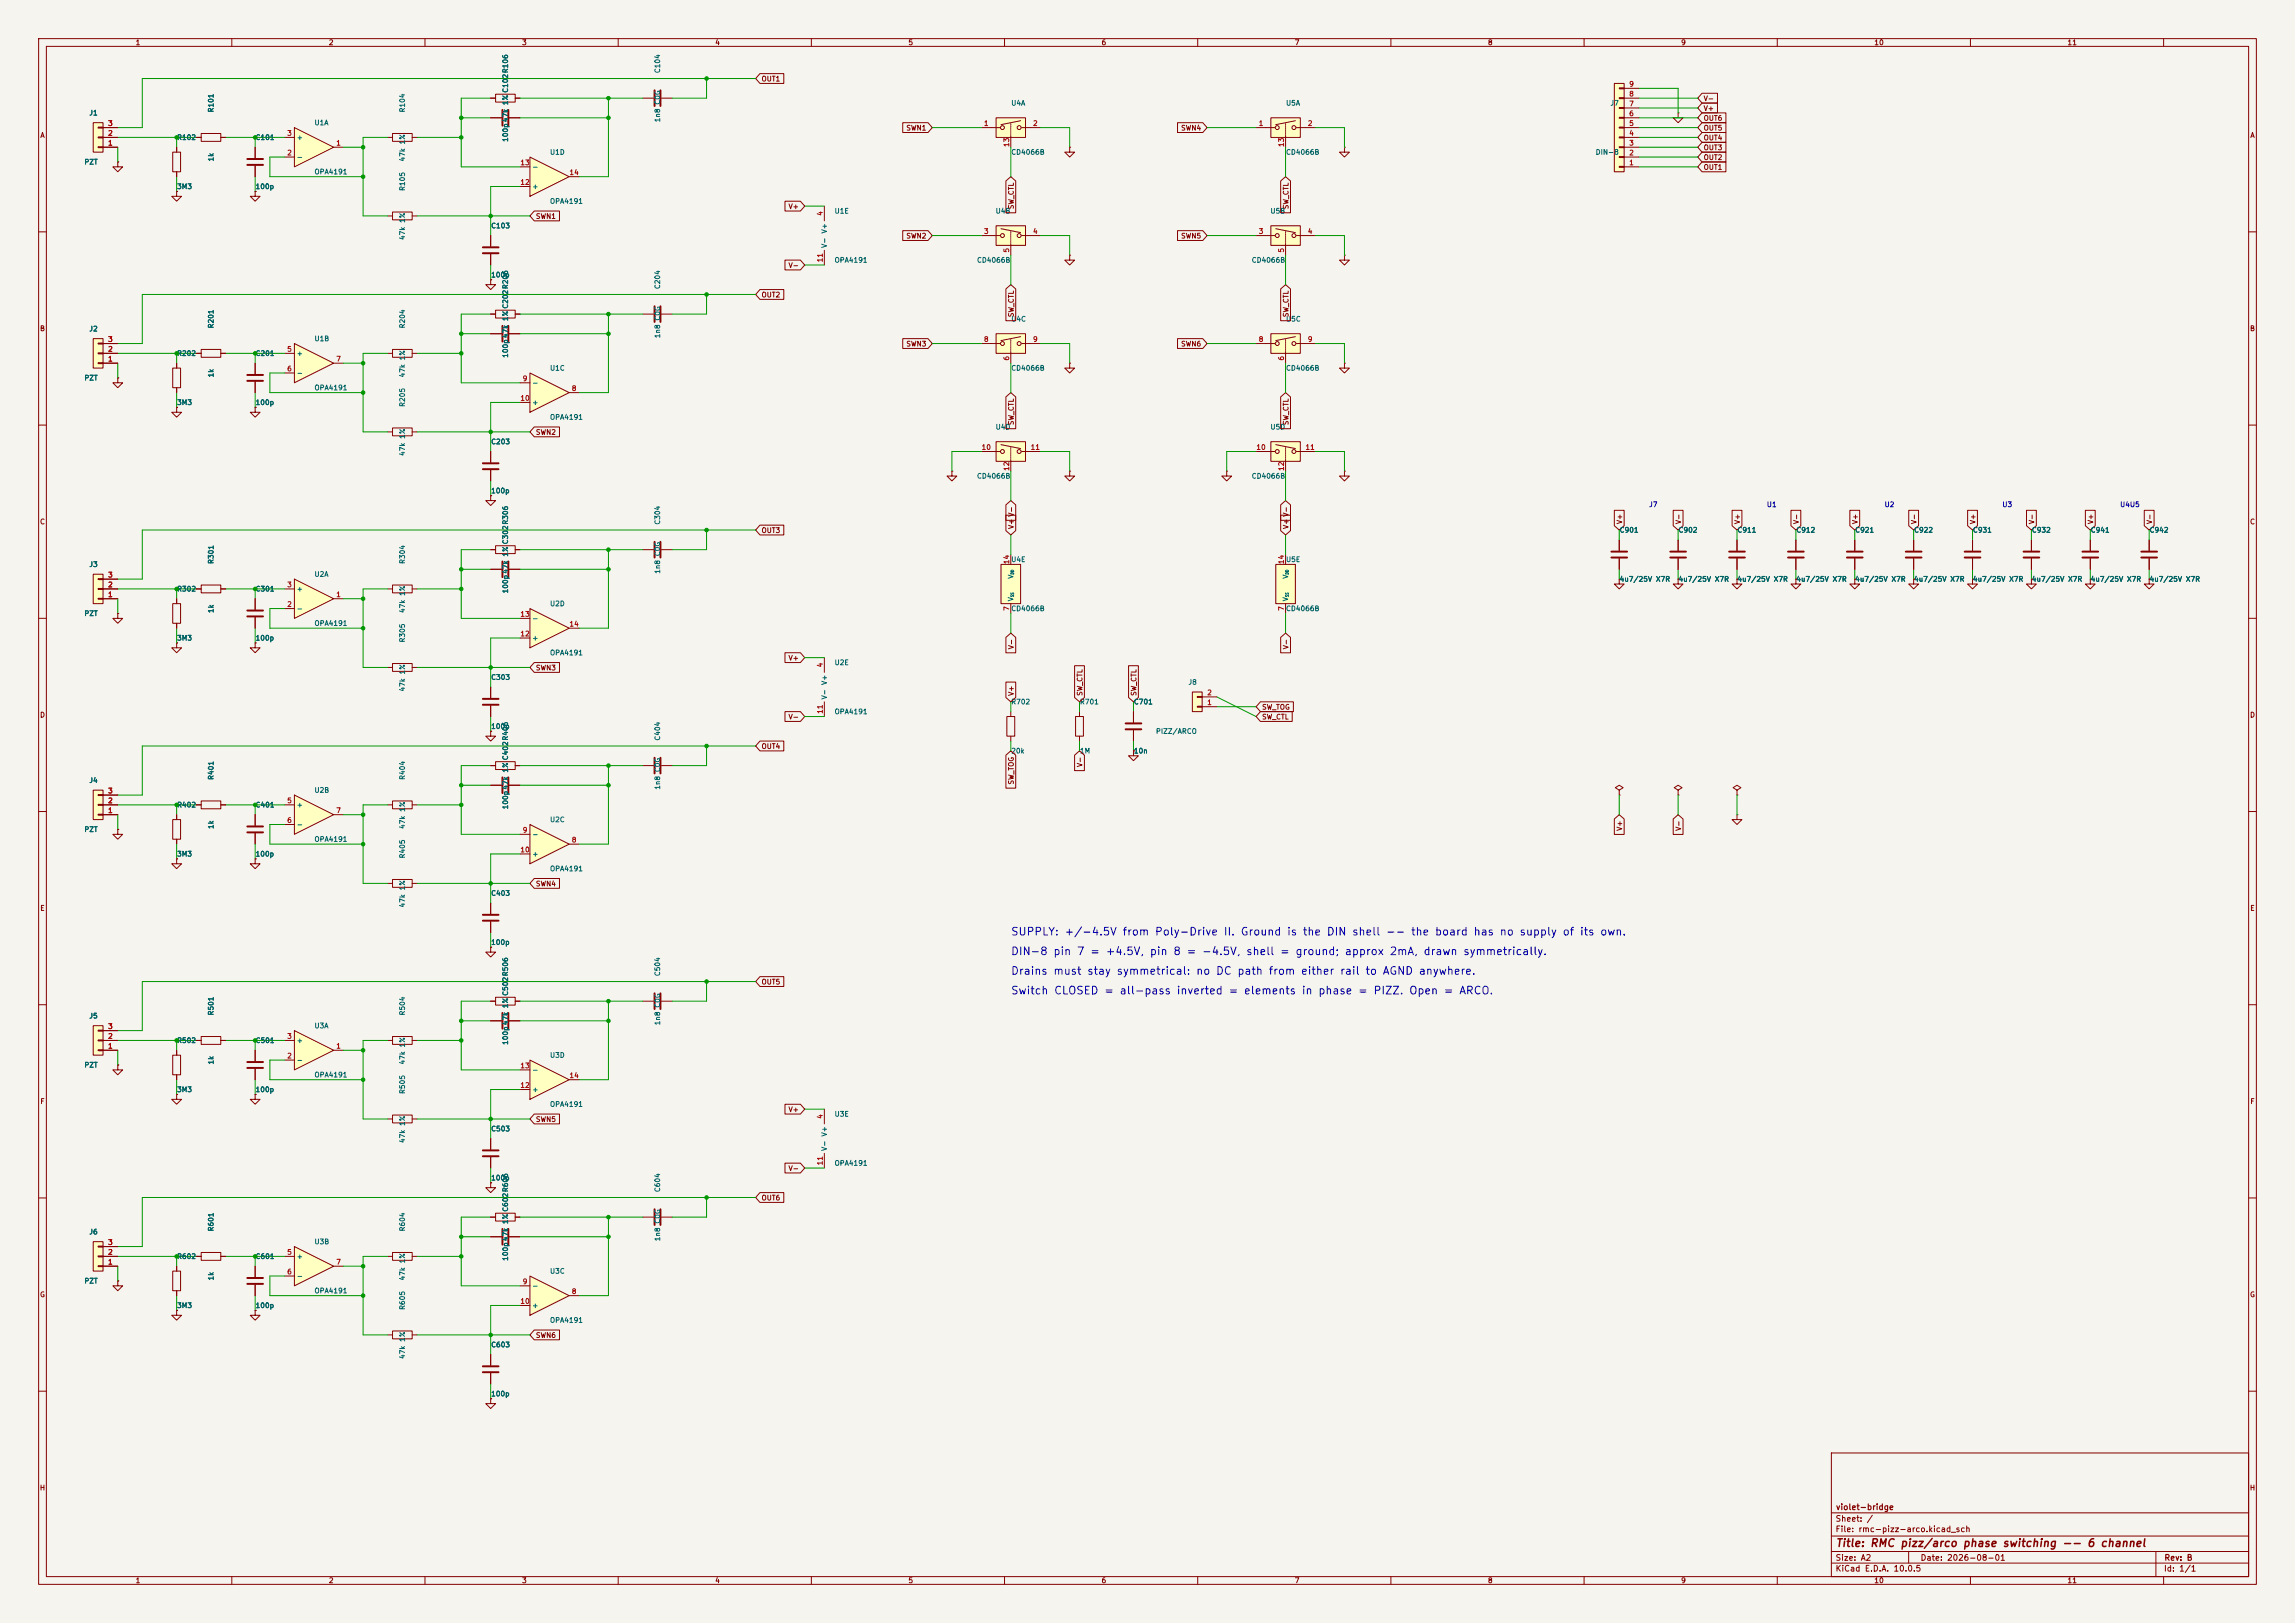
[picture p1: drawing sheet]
<svg xmlns="http://www.w3.org/2000/svg" width="594mm" height="420mm" viewBox="0 0 594 420" stroke-linecap="round" stroke-linejoin="round" font-family="sans-serif">
<defs><g id="words">
<g font-size="2" fill="#0000c2">
<text x="261.5" y="242.6">SUPPLY: +/-4.5V from Poly-Drive II. Ground is the DIN shell -- the board has no supply of its own.</text>
<text x="261.5" y="247.7">DIN-8 pin 7 = +4.5V, pin 8 = -4.5V, shell = ground; approx 2mA, drawn symmetrically.</text>
<text x="261.5" y="257.8">Switch CLOSED = all-pass inverted = elements in phase = PIZZ. Open = ARCO.</text>
<text x="261.5" y="252.7">Drains must stay symmetrical: no DC path from either rail to AGND anywhere.</text>
</g>
<text font-size="2" fill="#840000" x="475" y="400.8">Title: RMC pizz/arco phase switching -- 6 channel</text>
<g font-size="1.5" fill="#840000">
<text x="475" y="394.1">Sheet: /</text>
<text x="475.1" y="391.1">violet-bridge</text>
<text x="475" y="396.8">File: rmc-pizz-arco.kicad_sch</text>
<text x="475" y="407">KiCad E.D.A. 10.0.5</text>
<text x="475" y="404.2">Size: A2</text>
<text x="497" y="404.2">Date: 2026-08-01</text>
<text x="560" y="407">Id: 1/1</text>
<text x="560.1" y="404.2">Rev: B</text>
</g>
<g font-size="1.3" fill="#840000">
<text x="35" y="12">1</text>
<text x="85" y="12">2</text>
<text x="135" y="12">3</text>
<text x="185" y="12">4</text>
<text x="235" y="12">5</text>
<text x="285" y="12">6</text>
<text x="335" y="12">7</text>
<text x="385" y="12">8</text>
<text x="435" y="12">9</text>
<text x="485" y="12">10</text>
<text x="535" y="12">11</text>
<text x="197" y="21.4">OUT1</text>
<text x="440.8" y="26.5">V-</text>
<text x="440.8" y="29">V+</text>
<text x="10.3" y="36">A</text>
<text x="234.4" y="34.1">SWN1</text>
<text x="305.6" y="34.1">SWN4</text>
<text x="440.8" y="31.5">OUT6</text>
<text x="440.8" y="34.1">OUT5</text>
<text x="582.3" y="36">A</text>
<text x="440.8" y="36.6">OUT4</text>
<text x="440.8" y="41.7">OUT2</text>
<text x="440.8" y="39.2">OUT3</text>
<text x="440.8" y="44.2">OUT1</text>
<text x="138.6" y="56.9">SWN1</text>
<text x="204" y="54.4">V+</text>
<text x="262.7" y="54.3" transform="rotate(-90 262.7 54.3)">SW_CTL</text>
<text x="333.8" y="54.3" transform="rotate(-90 333.8 54.3)">SW_CTL</text>
<text x="234.4" y="62">SWN2</text>
<text x="305.6" y="62">SWN5</text>
<text x="204" y="69.6">V-</text>
<text x="197" y="77.3">OUT2</text>
<text x="262.7" y="82.2" transform="rotate(-90 262.7 82.2)">SW_CTL</text>
<text x="333.8" y="82.2" transform="rotate(-90 333.8 82.2)">SW_CTL</text>
<text x="10.2" y="86">B</text>
<text x="234.4" y="90">SWN3</text>
<text x="305.6" y="90">SWN6</text>
<text x="582.2" y="86">B</text>
<text x="138.6" y="112.8">SWN2</text>
<text x="262.7" y="110.2" transform="rotate(-90 262.7 110.2)">SW_CTL</text>
<text x="333.8" y="110.2" transform="rotate(-90 333.8 110.2)">SW_CTL</text>
<text x="10.2" y="136">C</text>
<text x="262.7" y="137" transform="rotate(-90 262.7 137)">V+ V-</text>
<text x="333.8" y="137" transform="rotate(-90 333.8 137)">V+ V-</text>
<text x="420.2" y="135.8" transform="rotate(-90 420.2 135.8)">V+</text>
<text x="435.4" y="135.8" transform="rotate(-90 435.4 135.8)">V-</text>
<text x="450.6" y="135.8" transform="rotate(-90 450.6 135.8)">V+</text>
<text x="465.9" y="135.8" transform="rotate(-90 465.9 135.8)">V-</text>
<text x="481.1" y="135.8" transform="rotate(-90 481.1 135.8)">V+</text>
<text x="496.4" y="135.8" transform="rotate(-90 496.4 135.8)">V-</text>
<text x="511.6" y="135.8" transform="rotate(-90 511.6 135.8)">V+</text>
<text x="526.8" y="135.8" transform="rotate(-90 526.8 135.8)">V-</text>
<text x="542.1" y="135.8" transform="rotate(-90 542.1 135.8)">V+</text>
<text x="557.3" y="135.8" transform="rotate(-90 557.3 135.8)">V-</text>
<text x="582.2" y="136">C</text>
<text x="197" y="138.2">OUT3</text>
<text x="138.6" y="173.8">SWN3</text>
<text x="204" y="171.2">V+</text>
<text x="262.7" y="168.1" transform="rotate(-90 262.7 168.1)">V-</text>
<text x="333.8" y="168.1" transform="rotate(-90 333.8 168.1)">V-</text>
<text x="10.2" y="186">D</text>
<text x="262.7" y="180.2" transform="rotate(-90 262.7 180.2)">V+</text>
<text x="280.5" y="180.2" transform="rotate(-90 280.5 180.2)">SW_CTL</text>
<text x="294.4" y="180.2" transform="rotate(-90 294.4 180.2)">SW_CTL</text>
<text x="326.5" y="183.9">SW_TOG</text>
<text x="582.2" y="186">D</text>
<text x="204" y="186.5">V-</text>
<text x="326.5" y="186.5">SW_CTL</text>
<text x="197" y="194.1">OUT4</text>
<text x="262.7" y="203.2" transform="rotate(-90 262.7 203.2)">SW_TOG</text>
<text x="280.5" y="198.6" transform="rotate(-90 280.5 198.6)">V-</text>
<text x="420.2" y="215.1" transform="rotate(-90 420.2 215.1)">V+</text>
<text x="435.4" y="215.1" transform="rotate(-90 435.4 215.1)">V-</text>
<text x="138.6" y="229.7">SWN4</text>
<text x="10.3" y="236">E</text>
<text x="582.3" y="236">E</text>
<text x="197" y="255.1">OUT5</text>
<text x="10.3" y="286">F</text>
<text x="582.3" y="286">F</text>
<text x="138.6" y="290.6">SWN5</text>
<text x="204" y="288.1">V+</text>
<text x="204" y="303.3">V-</text>
<text x="197" y="310.9">OUT6</text>
<text x="10.2" y="336">G</text>
<text x="582.2" y="336">G</text>
<text x="138.6" y="346.5">SWN6</text>
<text x="10.2" y="386">H</text>
<text x="582.2" y="386">H</text>
<text x="35" y="410">1</text>
<text x="85" y="410">2</text>
<text x="135" y="410">3</text>
<text x="185" y="410">4</text>
<text x="235" y="410">5</text>
<text x="285" y="410">6</text>
<text x="335" y="410">7</text>
<text x="385" y="410">8</text>
<text x="435" y="410">9</text>
<text x="485" y="410">10</text>
<text x="535" y="410">11</text>
</g>
<g font-size="1.3" fill="#006464">
<text x="171.1" y="19.1" transform="rotate(-90 171.1 19.1)">C104</text>
<text x="55.6" y="29.2" transform="rotate(-90 55.6 29.2)">R101</text>
<text x="105.1" y="29.2" transform="rotate(-90 105.1 29.2)">R104</text>
<text x="131.8" y="24.1" transform="rotate(-90 131.8 24.1)">C102R106</text>
<text x="261.6" y="27.6">U4A</text>
<text x="332.7" y="27.6">U5A</text>
<text x="416.7" y="27.6">J7</text>
<text x="23" y="30.2">J1</text>
<text x="81.3" y="32.7">U1A</text>
<text x="171.1" y="31.8" transform="rotate(-90 171.1 31.8)">1n8 C0G</text>
<text x="45.7" y="36.5">R102</text>
<text x="55.6" y="41.9" transform="rotate(-90 55.6 41.9)">1k</text>
<text x="66" y="36.5">C101</text>
<text x="76.7" y="41.6">-</text>
<text x="76.7" y="36.5">+</text>
<text x="105.1" y="41.9" transform="rotate(-90 105.1 41.9)">47k 1%</text>
<text x="131.8" y="36.8" transform="rotate(-90 131.8 36.8)">100p47k 1%</text>
<text x="142.2" y="40.3">U1D</text>
<text x="261.6" y="40.3">CD4066B</text>
<text x="332.7" y="40.3">CD4066B</text>
<text x="412.9" y="40.3">DIN-8</text>
<text x="21.7" y="42.9">PZT</text>
<text x="81.3" y="45.4">OPA4191</text>
<text x="137.6" y="44.1">-</text>
<text x="45.7" y="49.2">3M3</text>
<text x="66" y="49.2">100p</text>
<text x="105.1" y="49.5" transform="rotate(-90 105.1 49.5)">R105</text>
<text x="137.6" y="49.2">+</text>
<text x="142.2" y="53">OPA4191</text>
<text x="127" y="59.4">C103</text>
<text x="215.9" y="55.6">U1E</text>
<text x="257.6" y="55.6">U4B</text>
<text x="328.7" y="55.6">U5B</text>
<text x="105.1" y="62.2" transform="rotate(-90 105.1 62.2)">47k 1%</text>
<text x="214.3" y="64.3" transform="rotate(-90 214.3 64.3)">V- V+</text>
<text x="215.9" y="68.3">OPA4191</text>
<text x="252.7" y="68.3">CD4066B</text>
<text x="323.9" y="68.3">CD4066B</text>
<text x="127" y="72.1">100p</text>
<text x="171.1" y="74.9" transform="rotate(-90 171.1 74.9)">C204</text>
<text x="131.8" y="80" transform="rotate(-90 131.8 80)">C202R206</text>
<text x="261.6" y="83.5">U4C</text>
<text x="332.7" y="83.5">U5C</text>
<text x="23" y="86.1">J2</text>
<text x="55.6" y="85.1" transform="rotate(-90 55.6 85.1)">R201</text>
<text x="81.3" y="88.6">U1B</text>
<text x="105.1" y="85.1" transform="rotate(-90 105.1 85.1)">R204</text>
<text x="171.1" y="87.6" transform="rotate(-90 171.1 87.6)">1n8 C0G</text>
<text x="45.7" y="92.4">R202</text>
<text x="66" y="92.4">C201</text>
<text x="76.7" y="92.4">+</text>
<text x="131.8" y="92.7" transform="rotate(-90 131.8 92.7)">100p47k 1%</text>
<text x="21.7" y="98.8">PZT</text>
<text x="55.6" y="97.8" transform="rotate(-90 55.6 97.8)">1k</text>
<text x="76.7" y="97.5">-</text>
<text x="81.3" y="101.3">OPA4191</text>
<text x="105.1" y="97.8" transform="rotate(-90 105.1 97.8)">47k 1%</text>
<text x="137.6" y="100">-</text>
<text x="142.2" y="96.2">U1C</text>
<text x="261.6" y="96.2">CD4066B</text>
<text x="332.7" y="96.2">CD4066B</text>
<text x="45.7" y="105.1">3M3</text>
<text x="66" y="105.1">100p</text>
<text x="105.1" y="105.4" transform="rotate(-90 105.1 105.4)">R205</text>
<text x="137.6" y="105.1">+</text>
<text x="142.2" y="108.9">OPA4191</text>
<text x="257.6" y="111.5">U4D</text>
<text x="328.7" y="111.5">U5D</text>
<text x="105.1" y="118.1" transform="rotate(-90 105.1 118.1)">47k 1%</text>
<text x="127" y="115.3">C203</text>
<text x="252.7" y="124.2">CD4066B</text>
<text x="323.9" y="124.2">CD4066B</text>
<text x="127" y="128">100p</text>
<text x="171.1" y="135.9" transform="rotate(-90 171.1 135.9)">C304</text>
<text x="131.8" y="141" transform="rotate(-90 131.8 141)">C302R306</text>
<text x="419.1" y="138.1">C901</text>
<text x="434.3" y="138.1">C902</text>
<text x="449.6" y="138.1">C911</text>
<text x="464.8" y="138.1">C912</text>
<text x="480" y="138.1">C921</text>
<text x="495.3" y="138.1">C922</text>
<text x="510.5" y="138.1">C931</text>
<text x="525.8" y="138.1">C932</text>
<text x="541" y="138.1">C941</text>
<text x="556.2" y="138.1">C942</text>
<text x="23" y="147">J3</text>
<text x="55.6" y="146.1" transform="rotate(-90 55.6 146.1)">R301</text>
<text x="81.3" y="149.6">U2A</text>
<text x="105.1" y="146.1" transform="rotate(-90 105.1 146.1)">R304</text>
<text x="171.1" y="148.6" transform="rotate(-90 171.1 148.6)">1n8 C0G</text>
<text x="261.6" y="145.7">U4E</text>
<text x="262.6" y="149.9" transform="rotate(-90 262.6 149.9)">V</text>
<text x="332.7" y="145.7">U5E</text>
<text x="333.7" y="149.9" transform="rotate(-90 333.7 149.9)">V</text>
<text x="45.7" y="153.4">R302</text>
<text x="66" y="153.4">C301</text>
<text x="76.7" y="153.4">+</text>
<text x="131.8" y="153.7" transform="rotate(-90 131.8 153.7)">100p47k 1%</text>
<text x="262.6" y="155.7" transform="rotate(-90 262.6 155.7)">V</text>
<text x="333.7" y="155.7" transform="rotate(-90 333.7 155.7)">V</text>
<text x="419.1" y="150.8">4u7/25V X7R</text>
<text x="434.3" y="150.8">4u7/25V X7R</text>
<text x="449.6" y="150.8">4u7/25V X7R</text>
<text x="464.8" y="150.8">4u7/25V X7R</text>
<text x="480" y="150.8">4u7/25V X7R</text>
<text x="495.3" y="150.8">4u7/25V X7R</text>
<text x="510.5" y="150.8">4u7/25V X7R</text>
<text x="525.8" y="150.8">4u7/25V X7R</text>
<text x="541" y="150.8">4u7/25V X7R</text>
<text x="556.2" y="150.8">4u7/25V X7R</text>
<text x="21.7" y="159.7">PZT</text>
<text x="55.6" y="158.8" transform="rotate(-90 55.6 158.8)">1k</text>
<text x="76.7" y="158.4">-</text>
<text x="105.1" y="158.8" transform="rotate(-90 105.1 158.8)">47k 1%</text>
<text x="137.6" y="161">-</text>
<text x="142.2" y="157.2">U2D</text>
<text x="261.6" y="158.4">CD4066B</text>
<text x="332.7" y="158.4">CD4066B</text>
<text x="45.7" y="166.1">3M3</text>
<text x="66" y="166.1">100p</text>
<text x="81.3" y="162.3">OPA4191</text>
<text x="105.1" y="166.4" transform="rotate(-90 105.1 166.4)">R305</text>
<text x="137.6" y="166.1">+</text>
<text x="142.2" y="169.9">OPA4191</text>
<text x="215.9" y="172.4">U2E</text>
<text x="105.1" y="179.1" transform="rotate(-90 105.1 179.1)">47k 1%</text>
<text x="127" y="176.2">C303</text>
<text x="307.5" y="177.5">J8</text>
<text x="214.3" y="181.1" transform="rotate(-90 214.3 181.1)">V- V+</text>
<text x="215.9" y="185.1">OPA4191</text>
<text x="261.6" y="182.6">R702</text>
<text x="279.4" y="182.6">R701</text>
<text x="293.4" y="182.6">C701</text>
<text x="127" y="188.9">100p</text>
<text x="171.1" y="191.8" transform="rotate(-90 171.1 191.8)">C404</text>
<text x="299.1" y="190.2">PIZZ/ARCO</text>
<text x="131.8" y="196.9" transform="rotate(-90 131.8 196.9)">C402R406</text>
<text x="261.6" y="195.3">20k</text>
<text x="279.4" y="195.3">1M</text>
<text x="293.4" y="195.3">10n</text>
<text x="23" y="202.9">J4</text>
<text x="55.6" y="201.9" transform="rotate(-90 55.6 201.9)">R401</text>
<text x="105.1" y="201.9" transform="rotate(-90 105.1 201.9)">R404</text>
<text x="45.7" y="209.2">R402</text>
<text x="66" y="209.2">C401</text>
<text x="76.7" y="209.2">+</text>
<text x="81.3" y="205.4">U2B</text>
<text x="131.8" y="209.6" transform="rotate(-90 131.8 209.6)">100p47k 1%</text>
<text x="171.1" y="204.5" transform="rotate(-90 171.1 204.5)">1n8 C0G</text>
<text x="21.7" y="215.6">PZT</text>
<text x="55.6" y="214.6" transform="rotate(-90 55.6 214.6)">1k</text>
<text x="76.7" y="214.3">-</text>
<text x="105.1" y="214.6" transform="rotate(-90 105.1 214.6)">47k 1%</text>
<text x="142.2" y="213.1">U2C</text>
<text x="45.7" y="221.9">3M3</text>
<text x="66" y="221.9">100p</text>
<text x="81.3" y="218.1">OPA4191</text>
<text x="137.6" y="216.9">-</text>
<text x="137.6" y="221.9">+</text>
<text x="105.1" y="222.3" transform="rotate(-90 105.1 222.3)">R405</text>
<text x="142.2" y="225.8">OPA4191</text>
<text x="127" y="232.1">C403</text>
<text x="105.1" y="235" transform="rotate(-90 105.1 235)">47k 1%</text>
<text x="127" y="244.8">100p</text>
<text x="131.8" y="257.8" transform="rotate(-90 131.8 257.8)">C502R506</text>
<text x="171.1" y="252.7" transform="rotate(-90 171.1 252.7)">C504</text>
<text x="23" y="263.9">J5</text>
<text x="55.6" y="262.9" transform="rotate(-90 55.6 262.9)">R501</text>
<text x="105.1" y="262.9" transform="rotate(-90 105.1 262.9)">R504</text>
<text x="81.3" y="266.4">U3A</text>
<text x="171.1" y="265.4" transform="rotate(-90 171.1 265.4)">1n8 C0G</text>
<text x="45.7" y="270.2">R502</text>
<text x="55.6" y="275.6" transform="rotate(-90 55.6 275.6)">1k</text>
<text x="66" y="270.2">C501</text>
<text x="76.7" y="275.3">-</text>
<text x="76.7" y="270.2">+</text>
<text x="105.1" y="275.6" transform="rotate(-90 105.1 275.6)">47k 1%</text>
<text x="131.8" y="270.5" transform="rotate(-90 131.8 270.5)">100p47k 1%</text>
<text x="142.2" y="274">U3D</text>
<text x="21.7" y="276.6">PZT</text>
<text x="81.3" y="279.1">OPA4191</text>
<text x="137.6" y="277.8">-</text>
<text x="45.7" y="282.9">3M3</text>
<text x="66" y="282.9">100p</text>
<text x="105.1" y="283.2" transform="rotate(-90 105.1 283.2)">R505</text>
<text x="137.6" y="282.9">+</text>
<text x="142.2" y="286.7">OPA4191</text>
<text x="127" y="293.1">C503</text>
<text x="215.9" y="289.3">U3E</text>
<text x="105.1" y="295.9" transform="rotate(-90 105.1 295.9)">47k 1%</text>
<text x="214.3" y="298" transform="rotate(-90 214.3 298)">V- V+</text>
<text x="127" y="305.8">100p</text>
<text x="215.9" y="302">OPA4191</text>
<text x="171.1" y="308.6" transform="rotate(-90 171.1 308.6)">C604</text>
<text x="131.8" y="313.7" transform="rotate(-90 131.8 313.7)">C602R606</text>
<text x="23" y="319.7">J6</text>
<text x="55.6" y="318.8" transform="rotate(-90 55.6 318.8)">R601</text>
<text x="81.3" y="322.3">U3B</text>
<text x="105.1" y="318.8" transform="rotate(-90 105.1 318.8)">R604</text>
<text x="171.1" y="321.3" transform="rotate(-90 171.1 321.3)">1n8 C0G</text>
<text x="45.7" y="326.1">R602</text>
<text x="66" y="326.1">C601</text>
<text x="76.7" y="326.1">+</text>
<text x="131.8" y="326.4" transform="rotate(-90 131.8 326.4)">100p47k 1%</text>
<text x="142.2" y="329.9">U3C</text>
<text x="21.7" y="332.4">PZT</text>
<text x="55.6" y="331.5" transform="rotate(-90 55.6 331.5)">1k</text>
<text x="76.7" y="331.2">-</text>
<text x="81.3" y="335">OPA4191</text>
<text x="105.1" y="331.5" transform="rotate(-90 105.1 331.5)">47k 1%</text>
<text x="137.6" y="333.7">-</text>
<text x="45.7" y="338.8">3M3</text>
<text x="66" y="338.8">100p</text>
<text x="105.1" y="339.1" transform="rotate(-90 105.1 339.1)">R605</text>
<text x="137.6" y="338.8">+</text>
<text x="142.2" y="342.6">OPA4191</text>
<text x="105.1" y="351.8" transform="rotate(-90 105.1 351.8)">47k 1%</text>
<text x="127" y="348.9">C603</text>
<text x="127" y="361.6">100p</text>
</g>
<g font-size="1.3" fill="#a90000">
<text x="421.5" y="22.7">9</text>
<text x="421.5" y="27.8">7</text>
<text x="421.5" y="25.3">8</text>
<text x="27.8" y="35.4">2</text>
<text x="27.8" y="32.9">3</text>
<text x="74.2" y="35.4">3</text>
<text x="254.5" y="32.9">1</text>
<text x="267.2" y="32.9">2</text>
<text x="325.7" y="32.9">1</text>
<text x="338.4" y="32.9">2</text>
<text x="421.5" y="35.4">4</text>
<text x="421.5" y="32.9">5</text>
<text x="421.5" y="30.3">6</text>
<text x="27.8" y="38">1</text>
<text x="74.2" y="40.5">2</text>
<text x="86.9" y="38">1</text>
<text x="261.5" y="38.2" transform="rotate(-90 261.5 38.2)">13</text>
<text x="332.6" y="38.2" transform="rotate(-90 332.6 38.2)">13</text>
<text x="421.5" y="40.5">2</text>
<text x="421.5" y="38">3</text>
<text x="134.6" y="43">13</text>
<text x="147.3" y="45.6">14</text>
<text x="421.5" y="43">1</text>
<text x="134.6" y="48.1">12</text>
<text x="213.2" y="56" transform="rotate(-90 213.2 56)">4</text>
<text x="254.5" y="60.8">3</text>
<text x="261.5" y="65.5" transform="rotate(-90 261.5 65.5)">5</text>
<text x="267.2" y="60.8">4</text>
<text x="325.7" y="60.8">3</text>
<text x="332.6" y="65.5" transform="rotate(-90 332.6 65.5)">5</text>
<text x="338.4" y="60.8">4</text>
<text x="213.2" y="68" transform="rotate(-90 213.2 68)">11</text>
<text x="27.8" y="88.8">3</text>
<text x="254.5" y="88.8">8</text>
<text x="267.2" y="88.8">9</text>
<text x="325.7" y="88.8">8</text>
<text x="338.4" y="88.8">9</text>
<text x="27.8" y="93.8">1</text>
<text x="27.8" y="91.3">2</text>
<text x="74.2" y="91.3">5</text>
<text x="86.9" y="93.8">7</text>
<text x="261.5" y="93.4" transform="rotate(-90 261.5 93.4)">6</text>
<text x="332.6" y="93.4" transform="rotate(-90 332.6 93.4)">6</text>
<text x="74.2" y="96.4">6</text>
<text x="135.2" y="98.9">9</text>
<text x="147.9" y="101.5">8</text>
<text x="134.6" y="104">10</text>
<text x="253.9" y="116.7">10</text>
<text x="266.6" y="116.7">11</text>
<text x="325.1" y="116.7">10</text>
<text x="337.8" y="116.7">11</text>
<text x="261.5" y="122" transform="rotate(-90 261.5 122)">12</text>
<text x="332.6" y="122" transform="rotate(-90 332.6 122)">12</text>
<text x="27.8" y="149.7">3</text>
<text x="261.5" y="146.1" transform="rotate(-90 261.5 146.1)">14</text>
<text x="332.6" y="146.1" transform="rotate(-90 332.6 146.1)">14</text>
<text x="27.8" y="154.8">1</text>
<text x="27.8" y="152.3">2</text>
<text x="74.2" y="152.3">3</text>
<text x="86.9" y="154.8">1</text>
<text x="74.2" y="157.3">2</text>
<text x="134.6" y="159.9">13</text>
<text x="261.5" y="158.2" transform="rotate(-90 261.5 158.2)">7</text>
<text x="332.6" y="158.2" transform="rotate(-90 332.6 158.2)">7</text>
<text x="134.6" y="165">12</text>
<text x="147.3" y="162.4">14</text>
<text x="213.2" y="172.8" transform="rotate(-90 213.2 172.8)">4</text>
<text x="213.2" y="184.9" transform="rotate(-90 213.2 184.9)">11</text>
<text x="312.3" y="182.7">1</text>
<text x="312.3" y="180.2">2</text>
<text x="27.8" y="208.1">2</text>
<text x="27.8" y="205.6">3</text>
<text x="74.2" y="208.1">5</text>
<text x="27.8" y="210.7">1</text>
<text x="74.2" y="213.2">6</text>
<text x="86.9" y="210.7">7</text>
<text x="135.2" y="215.8">9</text>
<text x="134.6" y="220.8">10</text>
<text x="147.9" y="218.3">8</text>
<text x="27.8" y="269.1">2</text>
<text x="27.8" y="266.6">3</text>
<text x="74.2" y="269.1">3</text>
<text x="27.8" y="271.6">1</text>
<text x="74.2" y="274.2">2</text>
<text x="86.9" y="271.6">1</text>
<text x="134.6" y="281.8">12</text>
<text x="134.6" y="276.7">13</text>
<text x="147.3" y="279.3">14</text>
<text x="213.2" y="289.7" transform="rotate(-90 213.2 289.7)">4</text>
<text x="213.2" y="301.7" transform="rotate(-90 213.2 301.7)">11</text>
<text x="27.8" y="322.4">3</text>
<text x="27.8" y="327.5">1</text>
<text x="27.8" y="325">2</text>
<text x="74.2" y="325">5</text>
<text x="86.9" y="327.5">7</text>
<text x="74.2" y="330.1">6</text>
<text x="135.2" y="332.6">9</text>
<text x="147.9" y="335.1">8</text>
<text x="134.6" y="337.7">10</text>
</g>
<g font-size="1.3" fill="#0000c2">
<text x="426.7" y="131.5">J7</text>
<text x="457.2" y="131.5">U1</text>
<text x="487.7" y="131.5">U2</text>
<text x="518.1" y="131.5">U3</text>
<text x="548.6" y="131.5">U4U5</text>
</g>
<g font-size=".8" fill="#006464">
<text x="262.6" y="148.8" transform="rotate(-90 262.6 148.8)">DD</text>
<text x="333.7" y="148.8" transform="rotate(-90 333.7 148.8)">DD</text>
<text x="262.6" y="154.6" transform="rotate(-90 262.6 154.6)">SS</text>
<text x="333.7" y="154.6" transform="rotate(-90 333.7 154.6)">SS</text>
</g>
</g></defs>
<path d="M0 0h594v420h-594z" fill="#f5f4ef" stroke="#f5f4ef" stroke-width=".26"/>
<g fill="none" stroke="#840000" stroke-width=".26">
<path d="M10 10h574v400h-574zM12 12h570v396h-570zM60 10v2M110 10v2M160 10v2M210 10v2M260 10v2M310 10v2M360 10v2M410 10v2M460 10v2M510 10v2"/>
<path d="M560 10v2M127 25.4h1.3M128.3 24.4h5v2h-5zM133.3 25.4h1.3M213.4 53.3v3.9M10 60h2M213.4 64.8v3.8M582 60h2M10 110h2M582 110h2M10 160h2M582 160h2"/>
<path d="M10 210h2M582 210h2M10 260h2M582 260h2M10 310h2M582 310h2M127 350.5v2.8M127 355.3v2.8M10 360h2M474 376h108v32h-108zM582 360h2M474 397.5h108"/>
<path d="M474 391.5h108M60 408v2M110 408v2M160 408v2M210 408v2M260 408v2M310 408v2M360 408v2M410 408v2M460 408v2M474 404.5h108M474 401.5h108"/>
<path d="M494 401.5v3M510 408v2M558 401.5v6.5M560 408v2"/>
</g>
<path d="M125 353.6h4M125 355.1h4" fill="none" stroke="#840000" stroke-width=".51"/>
<path d="M259.1 146.1h5.1v10.1h-5.1z" fill="#ffffc2"/>
<path d="M166.4 81.3h2.8M171.2 81.3h2.8M50.8 152.4h1.3M52.1 151.4h5v2h-5zM57.1 152.4h1.3M100.3 152.4h1.3M101.6 151.4h5.1v2h-5.1zM106.7 152.4h1.2M259.1 146.1h5.1v10.1h-5.1zM261.6 143.5v2.6M261.6 156.2v2.6" fill="none" stroke="#840000" stroke-width=".26"/>
<path d="M169.4 79.2v4.1M170.9 79.2v4.1" fill="none" stroke="#840000" stroke-width=".51"/>
<path d="M24.1 87.6h2.6v7.7h-2.6z" fill="#ffffc2"/>
<g fill="none" stroke="#840000" stroke-width=".26">
<path d="M44.7 39.4h2v5.1h-2zM45.7 38.1v1.3M30.5 41.9v1.3h1.2l-1.2 1.3-1.3-1.3h1.3M30.5 41.9h.1M45.7 44.5v1.2M24.1 87.6h2.6v7.7h-2.6zM25.4 93.9h1.3v.2h-1.3zM25.4 91.3h1.3v.3h-1.3zM25.4 88.8h1.3v.2h-1.3zM26.7 94h3.8M26.7 91.4h3.8M26.7 88.9h3.8"/>
<path d="M30.5 97.8v1.3h1.2l-1.2 1.2-1.3-1.2h1.3M30.5 97.8h.1M44.7 95.3h2v5h-2zM45.7 94v1.3M50.8 91.4h1.3M52.1 90.4h5v2.1h-5zM57.1 91.4h1.3M66 94v2.8M66 98.8v2.8M45.7 105.4v1.3h1.3l-1.3 1.3-1.3-1.3h1.3M45.7 105.4h.1M45.7 100.3v1.3"/>
<path d="M66 105.4v1.3h1.3l-1.3 1.3-1.2-1.3h1.2M66 105.4h.1"/>
</g>
<path d="M64 97h4.1M64 98.6h4.1" fill="none" stroke="#840000" stroke-width=".51"/>
<path d="M24.1 31.8h2.6v7.6h-2.6z" fill="#ffffc2"/>
<g fill="none" stroke="#840000" stroke-width=".26">
<path d="M24.1 31.8h2.6v7.6h-2.6zM25.4 38h1.3v.2h-1.3zM25.4 35.4h1.3v.3h-1.3zM25.4 32.9h1.3v.2h-1.3zM26.7 38.1h3.8M26.7 35.6h3.8M26.7 33h3.8M45.7 49.5v1.3h1.3l-1.3 1.3-1.3-1.3h1.3M45.7 49.5h.1M66 49.5v1.3h1.3l-1.3 1.3-1.2-1.3h1.2M66 49.5h.1M246.4 121.9v1.3h1.2l-1.2 1.3-1.3-1.3h1.3"/>
<path d="M246.4 121.9h.1"/>
</g>
<path d="M257.8 114.3h7.6v5.1h-7.6z" fill="#ffffc2"/>
<g fill="none" stroke="#840000" stroke-width=".26">
<path d="M254 116.8h4.8M257.8 114.3h7.6v5.1h-7.6zM259.1 115.1l5.1 1M261.6 115.8v.3M261.6 116.3v.3M261.6 116.8v.3M261.6 117.3v.3M261.6 117.9v.2M261.6 118.4v.2M261.6 118.9v3M264.4 116.8h4.8M213.4 170.2v3.8"/>
<path d="M213.4 181.6v3.8"/>
<circle cx="259.5" cy="116.8" r=".51"/>
<circle cx="263.8" cy="116.8" r=".51"/>
</g>
<path d="M76.2 33l10.2 5.1-10.2 5.1z" fill="#ffffc2"/>
<path d="M66 38.1v2.8M73.7 35.6h2.5M76.2 33l10.2 5.1-10.2 5.1zM86.4 38.1h2.5M66 42.9v2.8M73.7 40.6h2.5M127 128.3v1.2h1.3l-1.3 1.3-1.3-1.3h1.3M127 128.3h.1M30.5 214.6v1.3h1.2l-1.2 1.3-1.3-1.3h1.3M30.5 214.6h.1" fill="none" stroke="#840000" stroke-width=".26"/>
<path d="M64 41.1h4.1M64 42.7h4.1" fill="none" stroke="#840000" stroke-width=".51"/>
<path d="M24.1 204.5h2.6v7.6h-2.6z" fill="#ffffc2"/>
<g fill="none" stroke="#840000" stroke-width=".26">
<path d="M127 116.8v2.8M127 121.7v2.8M127 142.2h1.3M128.3 141.2h5v2.1h-5zM133.3 142.2h1.3M24.1 204.5h2.6v7.6h-2.6zM25.4 210.7h1.3v.2h-1.3zM25.4 208.2h1.3v.2h-1.3zM25.4 205.6h1.3v.3h-1.3zM26.7 210.8h3.8M26.7 208.3h3.8M26.7 205.7h3.8"/>
<path d="M66 210.8v2.8M66 215.6v2.8M45.7 222.3v1.2h1.3l-1.3 1.3-1.3-1.3h1.3M45.7 222.3h.1"/>
</g>
<path d="M125 119.9h4M125 121.4h4M64 213.9h4.1M64 215.4h4.1" fill="none" stroke="#840000" stroke-width=".51"/>
<path d="M137.2 96.5l10.1 5.1-10.1 5.1z" fill="#ffffc2"/>
<path d="M134.6 99.1h2.6M137.2 96.5l10.1 5.1-10.1 5.1zM134.6 104.1h2.6M147.3 101.6h2.6M127 147.3h2.8M131.8 147.3h2.8M44.7 212.1h2v5.1h-2zM45.7 210.8v1.3M45.7 217.2v1.2M66 222.3v1.2h1.3l-1.3 1.3-1.2-1.3h1.2M66 222.3h.1" fill="none" stroke="#840000" stroke-width=".26"/>
<path d="M130 145.3v4.1M131.6 145.3v4.1" fill="none" stroke="#840000" stroke-width=".51"/>
<path d="M137.2 157.5l10.1 5.1-10.1 5z" fill="#ffffc2"/>
<path d="M137.2 157.5l10.1 5.1-10.1 5zM134.6 165.1h2.6M134.6 160h2.6M147.3 162.6h2.6" fill="none" stroke="#840000" stroke-width=".26"/>
<path d="M330.2 146.1h5.1v10.1h-5.1z" fill="#ffffc2"/>
<path d="M330.2 146.1h5.1v10.1h-5.1zM332.7 143.5v2.6M332.7 156.2v2.6M127 177.8v2.8M127 182.6v2.8" fill="none" stroke="#840000" stroke-width=".26"/>
<path d="M125 180.8h4M125 182.4h4" fill="none" stroke="#840000" stroke-width=".51"/>
<path d="M76.2 205.7l10.2 5.1-10.2 5.1z" fill="#ffffc2"/>
<g fill="none" stroke="#840000" stroke-width=".26">
<path d="M166.4 142.2h2.8M171.2 142.2h2.8M127 189.2v1.3h1.3l-1.3 1.3-1.3-1.3h1.3M127 189.2h.1M127 198.1h1.3M128.3 197.1h5v2h-5zM133.3 198.1h1.3M166.4 198.1h2.8M171.2 198.1h2.8M293.4 194.3v1.3h1.2l-1.2 1.3-1.3-1.3h1.3M293.4 194.3h.1M73.7 208.3h2.5"/>
<path d="M73.7 213.4h2.5M76.2 205.7l10.2 5.1-10.2 5.1zM86.4 210.8h2.5M127 203.2h2.8M131.8 203.2h2.8"/>
</g>
<path d="M169.4 140.2v4.1M170.9 140.2v4.1M169.4 196.1v4.1M170.9 196.1v4.1M130 201.2v4M131.6 201.2v4" fill="none" stroke="#840000" stroke-width=".51"/>
<path d="M257.8 86.4h7.6v5h-7.6z" fill="#ffffc2"/>
<g fill="none" stroke="#840000" stroke-width=".26">
<path d="M254 88.9h4.8M257.8 86.4h7.6v5h-7.6zM261.6 87.9v.2M261.6 88.4v.2M261.6 88.9v.3M261.6 89.4v.3M261.6 89.9v.3M261.6 90.4v.3M261.6 90.9v3.1M264.2 87.1l-5.1 1M264.4 88.9h4.8"/>
<circle cx="259.5" cy="88.9" r=".51"/>
<circle cx="263.8" cy="88.9" r=".51"/>
</g>
<path d="M308.6 179.1h2.5v5.1h-2.5z" fill="#ffffc2"/>
<path d="M30.5 158.8v1.2h1.2l-1.2 1.3-1.3-1.3h1.3M30.5 158.8h.1M308.6 179.1h2.5v5.1h-2.5zM309.9 182.8h1.2v.2h-1.2zM309.9 180.2h1.2v.3h-1.2zM311.1 182.9h3.9M311.1 180.3h3.9" fill="none" stroke="#840000" stroke-width=".26"/>
<path d="M76.2 266.7l10.2 5.1-10.2 5.1z" fill="#ffffc2"/>
<path d="M73.7 274.3h2.5M73.7 269.2h2.5M76.2 266.7l10.2 5.1-10.2 5.1zM86.4 271.8h2.5" fill="none" stroke="#840000" stroke-width=".26"/>
<path d="M24.1 148.6h2.6v7.6h-2.6z" fill="#ffffc2"/>
<g fill="none" stroke="#840000" stroke-width=".26">
<path d="M24.1 148.6h2.6v7.6h-2.6zM25.4 154.8h1.3v.3h-1.3zM25.4 152.3h1.3v.2h-1.3zM25.4 149.7h1.3v.3h-1.3zM26.7 154.9h3.8M26.7 152.4h3.8M26.7 149.9h3.8M100.3 172.7h1.3M101.6 171.7h5.1v2h-5.1zM106.7 172.7h1.2M44.7 273.1h2v5h-2zM45.7 271.8v1.3"/>
<path d="M45.7 278.1v1.3M50.8 269.2h1.3M52.1 268.2h5v2.1h-5zM57.1 269.2h1.3M45.7 283.2v1.3h1.3l-1.3 1.3-1.3-1.3h1.3M45.7 283.2h.1"/>
</g>
<path d="M76.2 149.9l10.2 5-10.2 5.1z" fill="#ffffc2"/>
<path d="M66 154.9v2.8M66 159.8v2.8M73.7 157.5h2.5M73.7 152.4h2.5M76.2 149.9l10.2 5-10.2 5.1zM86.4 154.9h2.5M50.8 208.3h1.3M52.1 207.3h5v2h-5zM57.1 208.3h1.3M100.3 208.3h1.3M101.6 207.3h5.1v2h-5.1zM106.7 208.3h1.2" fill="none" stroke="#840000" stroke-width=".26"/>
<path d="M64 158h4.1M64 159.5h4.1" fill="none" stroke="#840000" stroke-width=".51"/>
<path d="M24.1 265.4h2.6v7.7h-2.6z" fill="#ffffc2"/>
<g fill="none" stroke="#840000" stroke-width=".26">
<path d="M100.3 55.9h1.3M101.6 54.9h5.1v2h-5.1zM106.7 55.9h1.2M127 72.4v1.3h1.3l-1.3 1.2-1.3-1.2h1.3M127 72.4h.1M127 61v2.8M127 65.8v2.8M100.3 91.4h1.3M101.6 90.4h5.1v2.1h-5.1zM106.7 91.4h1.2M127 86.4h2.8M127 81.3h1.3"/>
<path d="M128.3 80.3h5v2h-5zM131.8 86.4h2.8M133.3 81.3h1.3M44.7 156.2h2v5.1h-2zM45.7 154.9v1.3M45.7 166.4v1.2h1.3l-1.3 1.3-1.3-1.3h1.3M45.7 166.4h.1M45.7 161.3v1.3M66 166.4v1.2h1.3l-1.3 1.3-1.2-1.3h1.2M66 166.4h.1M24.1 265.4h2.6v7.7h-2.6zM25.4 271.7h1.3v.2h-1.3z"/>
<path d="M25.4 269.1h1.3v.3h-1.3zM25.4 266.6h1.3v.2h-1.3zM26.7 271.8h3.8M26.7 269.2h3.8M26.7 266.7h3.8M30.5 275.6v1.3h1.2l-1.2 1.2-1.3-1.2h1.3M30.5 275.6h.1M66 271.8v2.8M66 276.6v2.8M100.3 269.2h1.3M101.6 268.2h5.1v2.1h-5.1zM106.7 269.2h1.2"/>
<path d="M66 283.2v1.3h1.3l-1.3 1.3-1.2-1.3h1.2M66 283.2h.1"/>
</g>
<path d="M125 64h4M125 65.5h4M130 84.3v4.1M131.6 84.3v4.1M64 274.8h4.1M64 276.4h4.1" fill="none" stroke="#840000" stroke-width=".51"/>
<path d="M76.2 88.9l10.2 5.1-10.2 5.1z" fill="#ffffc2"/>
<path d="M127 30.5h2.8M131.8 30.5h2.8M166.4 25.4h2.8M171.2 25.4h2.8M73.7 91.4h2.5M73.7 96.5h2.5M76.2 88.9l10.2 5.1-10.2 5.1zM86.4 94h2.5M419.1 149.9v1.2h1.3l-1.3 1.3-1.3-1.3h1.3M419.1 149.9h.1" fill="none" stroke="#840000" stroke-width=".26"/>
<path d="M130 28.4v4.1M131.6 28.4v4.1M169.4 23.4v4M170.9 23.4v4" fill="none" stroke="#840000" stroke-width=".51"/>
<path d="M137.2 40.6l10.1 5.1-10.1 5.1z" fill="#ffffc2"/>
<g fill="none" stroke="#840000" stroke-width=".26">
<path d="M100.3 35.6h1.3M101.6 34.5h5.1v2.1h-5.1zM106.7 35.6h1.2M134.6 48.3h2.6M134.6 43.2h2.6M137.2 40.6l10.1 5.1-10.1 5.1zM147.3 45.7h2.6M293.4 184.2v2.7M293.4 189v2.8M100.3 289.6h1.3M101.6 288.5h5.1v2.1h-5.1zM106.7 289.6h1.2"/>
<path d="M127 294.6v2.8M127 299.5v2.8"/>
</g>
<path d="M291.3 187.2h4.1M291.3 188.7h4.1M125 297.7h4M125 299.2h4" fill="none" stroke="#840000" stroke-width=".51"/>
<path d="M257.8 58.4h7.6v5.1h-7.6z" fill="#ffffc2"/>
<g fill="none" stroke="#840000" stroke-width=".26">
<path d="M50.8 35.6h1.3M52.1 34.5h5v2.1h-5zM57.1 35.6h1.3M257.8 58.4h7.6v5.1h-7.6zM259.1 59.2l5.1 1M261.6 59.9v.3M254 61h4.8M261.6 60.5v.2M261.6 61v.2M261.6 61.5v.2M261.6 62v.2M261.6 62.5v.2"/>
<path d="M261.6 63v3M264.4 61h4.8M348 66v1.3h1.2l-1.2 1.3-1.3-1.3h1.3M348 66h.1"/>
<circle cx="259.5" cy="61" r=".51"/>
<circle cx="263.8" cy="61" r=".51"/>
</g>
<path d="M24.1 321.3h2.6v7.6h-2.6z" fill="#ffffc2"/>
<path d="M24.1 321.3h2.6v7.6h-2.6zM25.4 327.5h1.3v.3h-1.3zM25.4 325h1.3v.2h-1.3zM25.4 322.5h1.3v.2h-1.3zM26.7 327.7h3.8M26.7 325.1h3.8M26.7 322.6h3.8M30.5 331.5v1.2h1.2l-1.2 1.3-1.3-1.3h1.3M30.5 331.5h.1" fill="none" stroke="#840000" stroke-width=".26"/>
<path d="M328.9 58.4h7.6v5.1h-7.6z" fill="#ffffc2"/>
<g fill="none" stroke="#840000" stroke-width=".26">
<path d="M328.9 58.4h7.6v5.1h-7.6zM330.2 59.2l5.1 1M332.7 59.9v.3M325.1 61h4.8M332.7 60.5v.2M332.7 61v.2M332.7 61.5v.2M332.7 62v.2M332.7 62.5v.2M332.7 63v3M335.5 61h4.9"/>
<circle cx="330.6" cy="61" r=".51"/>
<circle cx="334.9" cy="61" r=".51"/>
</g>
<path d="M257.8 30.5h7.6v5.1h-7.6z" fill="#ffffc2"/>
<g fill="none" stroke="#840000" stroke-width=".26">
<path d="M254 33h4.8M257.8 30.5h7.6v5.1h-7.6zM261.6 32v.3M261.6 32.5v.3M261.6 33v.3M261.6 33.5v.3M261.6 34v.3M261.6 34.5v.3M261.6 35.1v3M264.2 31.2l-5.1 1.1M264.4 33h4.8M348 94v1.3h1.2l-1.2 1.2-1.3-1.2h1.3"/>
<path d="M348 94h.1M100.3 325.1h1.3M101.6 324.1h5.1v2h-5.1zM106.7 325.1h1.2"/>
<circle cx="259.5" cy="33" r=".51"/>
<circle cx="263.8" cy="33" r=".51"/>
</g>
<path d="M328.9 86.4h7.6v5h-7.6z" fill="#ffffc2"/>
<g fill="none" stroke="#840000" stroke-width=".26">
<path d="M276.9 38.1v1.3h1.2l-1.2 1.2-1.3-1.2h1.3M276.9 38.1h.1M276.9 66v1.3h1.2l-1.2 1.3-1.3-1.3h1.3M276.9 66h.1M325.1 88.9h4.8M328.9 86.4h7.6v5h-7.6zM332.7 87.9v.2M332.7 88.4v.2M332.7 88.9v.3M332.7 89.4v.3M332.7 89.9v.3M332.7 90.4v.3"/>
<path d="M332.7 90.9v3.1M335.3 87.1l-5.1 1M335.5 88.9h4.9M260.6 185.4h2v5.1h-2zM261.6 184.2v1.2M261.6 190.5v1.3"/>
<circle cx="330.6" cy="88.9" r=".51"/>
<circle cx="334.9" cy="88.9" r=".51"/>
</g>
<path d="M76.2 322.6l10.2 5.1-10.2 5z" fill="#ffffc2"/>
<g fill="none" stroke="#840000" stroke-width=".26">
<path d="M276.9 94v1.3h1.2l-1.2 1.2-1.3-1.2h1.3M276.9 94h.1M276.9 121.9v1.3h1.2l-1.2 1.3-1.3-1.3h1.3M276.9 121.9h.1M317.5 121.9v1.3h1.3l-1.3 1.3-1.3-1.3h1.3M317.5 121.9h.1M278.4 185.4h2v5.1h-2zM279.4 184.2v1.2M279.4 190.5v1.3M419.1 204.5l1-.7-1-.6-1 .6 1 .7v1.2M419.1 205.7h.1M66 339.1v1.3h1.3l-1.3 1.2-1.2-1.2h1.2"/>
<path d="M66 339.1h.1M66 327.7v2.8M66 332.5v2.8M73.7 325.1h2.5M73.7 330.2h2.5M76.2 322.6l10.2 5.1-10.2 5zM86.4 327.7h2.5"/>
</g>
<path d="M64 330.7h4.1M64 332.2h4.1" fill="none" stroke="#840000" stroke-width=".51"/>
<path d="M417.8 21.6h2.6v22.9h-2.6z" fill="#ffffc2"/>
<g fill="none" stroke="#840000" stroke-width=".26">
<path d="M417.8 21.6h2.6v22.9h-2.6zM419.1 38h1.3v.2h-1.3zM419.1 35.4h1.3v.3h-1.3zM419.1 32.9h1.3v.2h-1.3zM419.1 30.4h1.3v.2h-1.3zM419.1 27.8h1.3v.3h-1.3zM419.1 25.3h1.3v.2h-1.3zM419.1 22.7h1.3v.3h-1.3zM420.4 38.1h3.8M420.4 35.6h3.8M420.4 33h3.8M420.4 30.5h3.8"/>
<path d="M420.4 27.9h3.8M420.4 25.4h3.8M420.4 22.9h3.8M419.1 43.1h1.3v.2h-1.3zM419.1 40.5h1.3v.3h-1.3zM420.4 43.2h3.8M420.4 40.6h3.8M348 121.9v1.3h1.2l-1.2 1.3-1.3-1.3h1.3M348 121.9h.1"/>
</g>
<path d="M328.9 114.3h7.6v5.1h-7.6z" fill="#ffffc2"/>
<g fill="none" stroke="#840000" stroke-width=".26">
<path d="M348 38.1v1.3h1.2l-1.2 1.2-1.3-1.2h1.3M348 38.1h.1M434.3 29.2v1.3h1.3l-1.3 1.3-1.2-1.3h1.2M434.3 29.2h.1M100.3 111.8h1.3M101.6 110.7h5.1v2.1h-5.1zM106.7 111.8h1.2M325.1 116.8h4.8M328.9 114.3h7.6v5.1h-7.6zM330.2 115.1l5.1 1M332.7 115.8v.3M332.7 116.3v.3"/>
<path d="M332.7 116.8v.3M332.7 117.3v.3M332.7 117.9v.2M332.7 118.4v.2M332.7 118.9v3M335.5 116.8h4.9M213.4 287v3.8M213.4 298.5v3.8M127 315h1.3M128.3 313.9h5v2.1h-5zM133.3 315h1.3M44.7 328.9h2v5.1h-2z"/>
<path d="M45.7 339.1v1.3h1.3l-1.3 1.2-1.3-1.2h1.3M45.7 339.1h.1M45.7 327.7v1.2M45.7 334v1.3M50.8 325.1h1.3M52.1 324.1h5v2h-5zM57.1 325.1h1.3M127 320h2.8M131.8 320h2.8M127 362v1.2h1.3l-1.3 1.3-1.3-1.3h1.3M127 362h.1"/>
<circle cx="330.6" cy="116.8" r=".51"/>
<circle cx="334.9" cy="116.8" r=".51"/>
</g>
<path d="M130 318v4.1M131.6 318v4.1" fill="none" stroke="#840000" stroke-width=".51"/>
<path d="M328.9 30.5h7.6v5.1h-7.6z" fill="#ffffc2"/>
<g fill="none" stroke="#840000" stroke-width=".26">
<path d="M325.1 33h4.8M328.9 30.5h7.6v5.1h-7.6zM332.7 32v.3M332.7 32.5v.3M332.7 33v.3M332.7 33.5v.3M332.7 34v.3M332.7 34.5v.3M332.7 35.1v3M335.3 31.2l-5.1 1.1M335.5 33h4.9M464.8 139.7v2.8"/>
<path d="M480.1 139.7v2.8M464.8 149.9v1.2h1.3l-1.3 1.3-1.3-1.3h1.3M464.8 149.9h.1M464.8 144.5v2.8M480.1 149.9v1.2h1.2l-1.2 1.3-1.3-1.3h1.3M480.1 149.9h.1M480.1 144.5v2.8M100.3 345.4h1.3M101.6 344.4h5.1v2.1h-5.1zM106.7 345.4h1.2"/>
<circle cx="330.6" cy="33" r=".51"/>
<circle cx="334.9" cy="33" r=".51"/>
</g>
<path d="M462.8 142.7h4.1M462.8 144.3h4.1M478 142.7h4.1M478 144.3h4.1" fill="none" stroke="#840000" stroke-width=".51"/>
<path d="M137.2 330.2l10.1 5.1-10.1 5.1z" fill="#ffffc2"/>
<g fill="none" stroke="#840000" stroke-width=".26">
<path d="M434.3 139.7v2.8M449.6 139.7v2.8M525.8 139.7v2.8M434.3 149.9v1.2h1.3l-1.3 1.3-1.2-1.3h1.2M434.3 149.9h.1M434.3 144.5v2.8M449.6 149.9v1.2h1.2l-1.2 1.3-1.3-1.3h1.3M449.6 149.9h.1M449.6 144.5v2.8M525.8 149.9v1.2h1.2l-1.2 1.3-1.3-1.3h1.3M525.8 149.9h.1M525.8 144.5v2.8"/>
<path d="M541 149.9v1.2h1.3l-1.3 1.3-1.3-1.3h1.3M541 149.9h.1M434.3 204.5l1.1-.7-1.1-.6-1 .6 1 .7v1.2M434.3 205.7h.1M449.6 210.8v1.3h1.2l-1.2 1.3-1.3-1.3h1.3M449.6 210.8h.1M449.6 204.5l1-.7-1-.6-1 .6 1 .7v1.2M449.6 205.7h.1M100.3 228.6h1.3M101.6 227.6h5.1v2h-5.1zM106.7 228.6h1.2M127 233.7v2.8"/>
<path d="M127 238.5v2.8M127 245.1v1.3h1.3l-1.3 1.3-1.3-1.3h1.3M127 245.1h.1M166.4 315h2.8M171.2 315h2.8M134.6 332.7h2.6M134.6 337.8h2.6M137.2 330.2l10.1 5.1-10.1 5.1zM147.3 335.3h2.6"/>
</g>
<path d="M432.3 142.7h4.1M432.3 144.3h4.1M447.5 142.7h4.1M447.5 144.3h4.1M523.7 142.7h4.1M523.7 144.3h4.1M125 236.7h4M125 238.3h4M169.4 312.9v4.1M170.9 312.9v4.1" fill="none" stroke="#840000" stroke-width=".51"/>
<path d="M137.2 213.4l10.1 5-10.1 5.1z" fill="#ffffc2"/>
<g fill="none" stroke="#840000" stroke-width=".26">
<path d="M495.3 139.7v2.8M541 139.7v2.8M556.3 139.7v2.8M495.3 149.9v1.2h1.3l-1.3 1.3-1.3-1.3h1.3M495.3 149.9h.1M495.3 144.5v2.8M541 144.5v2.8M556.3 149.9v1.2h1.2l-1.2 1.3-1.3-1.3h1.3M556.3 149.9h.1M556.3 144.5v2.8M134.6 215.9h2.6M137.2 213.4l10.1 5-10.1 5.1z"/>
<path d="M147.3 218.4h2.6M134.6 221h2.6M127 264.2h2.8M131.8 264.2h2.8"/>
</g>
<path d="M493.3 142.7h4M493.3 144.3h4M539 142.7h4.1M539 144.3h4.1M554.2 142.7h4.1M554.2 144.3h4.1M130 262.1v4.1M131.6 262.1v4.1" fill="none" stroke="#840000" stroke-width=".51"/>
<path d="M137.2 274.3l10.1 5.1-10.1 5.1z" fill="#ffffc2"/>
<g fill="none" stroke="#840000" stroke-width=".26">
<path d="M196.7 19h6.2v2.6h-6.2l-1.1-1.3zM26.7 35.6h3.8M26.7 38.1h3.8M26.7 33h3.8M45.7 38.1v1.3M50.8 35.6h1.3M57.1 35.6h1.3M66 38.1v2.8M127 25.4h1.3M127 30.5h2.8M131.8 30.5h2.8M133.3 25.4h1.3"/>
<path d="M233.7 31.7h6.5l1.1 1.3-1.1 1.3h-6.5zM304.8 31.7h6.5l1.1 1.3-1.1 1.3h-6.5zM440.5 24.1h4v2.6h-4l-1.1-1.3zM440.5 26.7h4v2.5h-4l-1.1-1.3zM440.5 29.2h6.2v2.6h-6.2l-1.1-1.3zM440.5 34.3h6.2v2.5h-6.2l-1.1-1.2zM440.5 39.4h6.2v2.5h-6.2l-1.1-1.3zM440.5 31.7h6.2v2.6h-6.2l-1.1-1.3zM440.5 36.8h6.2v2.6h-6.2l-1.1-1.3zM30.5 41.9h.1M45.7 49.5h.1M45.7 44.5v1.2"/>
<path d="M66 49.5h.1M66 42.9v2.8M138.3 54.6h6.5v2.6h-6.5l-1.1-1.3zM203.2 52.1h4l1.1 1.2-1.1 1.3h-4zM233.7 59.7h6.5l1.1 1.3-1.1 1.2h-6.5zM260.3 46.8l1.3-1.1 1.3 1.1v8.3h-2.6zM304.8 59.7h6.5l1.1 1.3-1.1 1.2h-6.5zM331.5 46.8l1.2-1.1 1.3 1.1v8.3h-2.5zM440.5 41.9h6.2v2.6h-6.2l-1.1-1.3zM127 72.4h.1M127 61v2.8M127 65.8v2.8"/>
<path d="M196.7 74.9h6.2v2.6h-6.2l-1.1-1.3zM203.2 67.3h4l1.1 1.3-1.1 1.3h-4zM260.3 74.8l1.3-1.1 1.3 1.1v8.2h-2.6zM331.5 74.8l1.2-1.1 1.3 1.1v8.2h-2.5zM26.7 91.4h3.8M26.7 94h3.8M26.7 88.9h3.8M30.5 97.8h.1M45.7 94v1.3M50.8 91.4h1.3M57.1 91.4h1.3M66 94v2.8"/>
<path d="M66 98.8v2.8M127 81.3h1.3M127 86.4h2.8M131.8 86.4h2.8M133.3 81.3h1.3M233.7 87.6h6.5l1.1 1.3-1.1 1.3h-6.5zM304.8 87.6h6.5l1.1 1.3-1.1 1.3h-6.5zM45.7 105.4h.1M45.7 100.3v1.3M66 105.4h.1M127 116.8v2.8M138.3 110.5h6.5v2.5h-6.5l-1.1-1.2z"/>
<path d="M260.3 102.7l1.3-1.1 1.3 1.1v8.2h-2.6zM331.5 102.7l1.2-1.1 1.3 1.1v8.2h-2.5zM127 128.3h.1M127 121.7v2.8M196.7 135.9h6.2v2.5h-6.2l-1.1-1.2zM260.3 133.3h2.6v4l-1.3 1.1-1.3-1.1zM260.3 130.7l1.3-1.2 1.3 1.2v3.9h-2.6zM331.5 130.7l1.2-1.2 1.3 1.2v3.9h-2.5zM331.5 133.3h2.5v4l-1.3 1.1-1.2-1.1zM417.8 132.1h2.6v3.9l-1.3 1.2-1.3-1.2zM419.1 139.7v2.8M433.1 132.1h2.5v3.9l-1.3 1.2-1.2-1.2z"/>
<path d="M434.3 139.7v2.8M448.3 132.1h2.6v3.9l-1.3 1.2-1.3-1.2zM449.6 139.7v2.8M463.5 132.1h2.6v3.9l-1.3 1.2-1.3-1.2zM464.8 139.7v2.8M478.8 132.1h2.5v3.9l-1.2 1.2-1.3-1.2zM480.1 139.7v2.8M494 132.1h2.6v3.9l-1.3 1.2-1.3-1.2zM495.3 139.7v2.8M509.3 132.1h2.5v3.9l-1.3 1.2-1.2-1.2zM510.5 139.7v2.8M524.5 132.1h2.6v3.9l-1.3 1.2-1.3-1.2z"/>
<path d="M525.8 139.7v2.8M539.7 132.1h2.6v3.9l-1.3 1.2-1.3-1.2zM541 139.7v2.8M555 132.1h2.5v3.9l-1.2 1.2-1.3-1.2zM556.3 139.7v2.8M26.7 154.9h3.8M26.7 152.4h3.8M26.7 149.9h3.8M30.5 158.8h.1M45.7 154.9v1.3M50.8 152.4h1.3M57.1 152.4h1.3"/>
<path d="M66 154.9v2.8M66 159.8v2.8M127 147.3h2.8M127 142.2h1.3M131.8 147.3h2.8M133.3 142.2h1.3M419.1 149.9h.1M419.1 144.5v2.8M434.3 149.9h.1M434.3 144.5v2.8M449.6 149.9h.1M449.6 144.5v2.8"/>
<path d="M464.8 149.9h.1M464.8 144.5v2.8M480.1 149.9h.1M480.1 144.5v2.8M495.3 149.9h.1M495.3 144.5v2.8M510.5 149.9v1.2h1.3l-1.3 1.3-1.2-1.3h1.2M510.5 149.9h.1M510.5 144.5v2.8M525.8 149.9h.1M525.8 144.5v2.8M541 149.9h.1"/>
<path d="M541 144.5v2.8M556.3 149.9h.1M556.3 144.5v2.8M45.7 166.4h.1M45.7 161.3v1.3M66 166.4h.1M127 177.8v2.8M138.3 171.4h6.5v2.6h-6.5l-1.1-1.3zM203.2 168.9h4l1.1 1.3-1.1 1.3h-4zM260.3 176.5h2.6v4l-1.3 1.1-1.3-1.1zM260.3 164.9l1.3-1.1 1.3 1.1v4h-2.6zM278.1 172.3h2.6v8.2l-1.3 1.1-1.3-1.1z"/>
<path d="M292.1 172.3h2.5v8.2l-1.2 1.1-1.3-1.1zM331.5 164.9l1.2-1.1 1.3 1.1v4h-2.5zM127 189.2h.1M127 182.6v2.8M127 198.1h1.3M133.3 198.1h1.3M196.7 191.8h6.2v2.5h-6.2l-1.1-1.3zM203.2 184.1h4l1.1 1.3-1.1 1.3h-4zM260.3 195.4l1.3-1.1 1.3 1.1v8.6h-2.6zM278.1 195.4l1.3-1.1 1.3 1.1v4h-2.6zM293.4 194.3h.1M293.4 184.2v2.7"/>
<path d="M293.4 189v2.8M326.2 184.1h8.3v2.6h-8.3l-1.1-1.3zM326.2 181.6h8.6v2.6h-8.6l-1.1-1.3zM26.7 210.8h3.8M26.7 208.3h3.8M26.7 205.7h3.8M30.5 214.6h.1M45.7 210.8v1.3M45.7 217.2v1.2M50.8 208.3h1.3M57.1 208.3h1.3M66 210.8v2.8"/>
<path d="M66 215.6v2.8M127 203.2h2.8M131.8 203.2h2.8M417.8 211.9l1.3-1.1 1.3 1.1v4h-2.6zM433.1 211.9l1.2-1.1 1.3 1.1v4h-2.5zM45.7 222.3h.1M66 222.3h.1M127 233.7v2.8M127 238.5v2.8M138.3 227.3h6.5v2.6h-6.5l-1.1-1.3zM127 245.1h.1M127 259.1h1.3"/>
<path d="M128.3 258.1h5v2h-5zM133.3 259.1h1.3M166.4 259.1h2.8M171.2 259.1h2.8M196.7 252.7h6.2v2.6h-6.2l-1.1-1.3zM26.7 269.2h3.8M26.7 271.8h3.8M26.7 266.7h3.8M30.5 275.6h.1M45.7 271.8v1.3M45.7 278.1v1.3M50.8 269.2h1.3"/>
<path d="M57.1 269.2h1.3M66 271.8v2.8M66 276.6v2.8M127 264.2h2.8M131.8 264.2h2.8M134.6 276.9h2.6M137.2 274.3l10.1 5.1-10.1 5.1zM147.3 279.4h2.6M45.7 283.2h.1M66 283.2h.1M127 294.6v2.8M127 299.5v2.8"/>
<path d="M134.6 281.9h2.6M138.3 288.3h6.5v2.5h-6.5l-1.1-1.2zM203.2 285.7h4l1.1 1.3-1.1 1.3h-4zM127 306.1v1.2h1.3l-1.3 1.3-1.3-1.3h1.3M127 306.1h.1M127 315h1.3M133.3 315h1.3M196.7 308.6h6.2v2.6h-6.2l-1.1-1.3zM203.2 301h4l1.1 1.3-1.1 1.2h-4zM26.7 327.7h3.8M26.7 325.1h3.8M26.7 322.6h3.8"/>
<path d="M30.5 331.5h.1M45.7 339.1h.1M45.7 327.7v1.2M45.7 334v1.3M50.8 325.1h1.3M57.1 325.1h1.3M66 339.1h.1M66 327.7v2.8M66 332.5v2.8M127 320h2.8M131.8 320h2.8M127 350.5v2.8"/>
<path d="M127 355.3v2.8M138.3 344.2h6.5v2.5h-6.5l-1.1-1.3zM127 362h.1"/>
</g>
<path d="M417.1 142.7h4M417.1 144.3h4M508.5 142.7h4.1M508.5 144.3h4.1M169.4 257v4.1M170.9 257v4.1" fill="none" stroke="#840000" stroke-width=".51"/>
<g fill="none" stroke="#009600" stroke-width=".26">
<path d="M30.5 35.6h20.3M30.5 38.1v3.8M45.7 35.6v2.5M58.4 35.6h15.3M66 35.6v2.5M88.9 38.1h5.1M100.3 35.6h-6.3v20.3h6.3M107.9 35.6h11.5M119.4 30.5h7.6M127 25.4h-7.6v17.8h15.2M134.6 30.5h22.9M134.6 25.4h31.8"/>
<path d="M157.5 25.4v20.3h-7.6M182.9 20.3v5.1h-8.9M195.6 20.3h-158.8v12.7h-6.3M241.3 33h12.7M261.6 38.1v7.6M269.2 33h7.7v5.1M312.4 33h12.7M332.7 38.1v7.6M340.4 33h7.6v5.1M424.2 33h15.2M424.2 38.1h15.2M424.2 35.6h15.2"/>
<path d="M424.2 30.5h15.2M424.2 27.9h15.2M424.2 25.4h15.2M424.2 22.9h10.1v6.3M45.7 45.7v3.8M66 45.7v3.8M73.7 40.6h-3.9v5.1h24.2M107.9 55.9h29.3M134.6 48.3h-7.6v12.7M208.3 53.3h5.1M424.2 43.2h15.2M424.2 40.6h15.2"/>
<path d="M127 68.6v3.8M182.9 76.2v5.1h-8.9M195.6 76.2h-158.8v12.7h-6.3M208.3 68.6h5.1M241.3 61h12.7M261.6 66v7.7M269.2 61h7.7v5M312.4 61h12.7M332.7 66v7.7M340.4 61h7.6v5M30.5 91.4h20.3M30.5 94v3.8"/>
<path d="M45.7 91.4v2.6M58.4 91.4h15.3M66 91.4v2.6M73.7 96.5h-3.9v5.1h24.2M88.9 94h5.1M100.3 91.4h-6.3v20.4h6.3M107.9 91.4h11.5M119.4 86.4h7.6M127 81.3h-7.6v17.8h15.2M134.6 81.3h31.8M134.6 86.4h22.9M157.5 81.3v20.3h-7.6"/>
<path d="M241.3 88.9h12.7M261.6 94v7.6M269.2 88.9h7.7v5.1M312.4 88.9h12.7M332.7 94v7.6M340.4 88.9h7.6v5.1M45.7 101.6v3.8M66 101.6v3.8M107.9 111.8h29.3M134.6 104.1h-7.6v12.7M254 116.8h-7.6v5.1M269.2 116.8h7.7v5.1"/>
<path d="M325.1 116.8h-7.6v5.1M340.4 116.8h7.6v5.1M127 124.5v3.8M182.9 137.2v5h-8.9M195.6 137.2h-158.8v12.7h-6.3M261.6 121.9v7.6M261.6 138.4v5.1M332.7 121.9v7.6M332.7 138.4v5.1M419.1 137.2v2.5M434.3 137.2v2.5M449.6 137.2v2.5"/>
<path d="M464.8 137.2v2.5M480.1 137.2v2.5M495.3 137.2v2.5M510.5 137.2v2.5M525.8 137.2v2.5M541 137.2v2.5M556.3 137.2v2.5M30.5 154.9v3.9M30.5 152.4h20.3M45.7 152.4v2.5M58.4 152.4h15.3M66 152.4v2.5"/>
<path d="M73.7 157.5h-3.9v5.1h24.2M88.9 154.9h5.1M100.3 152.4h-6.3v20.3h6.3M107.9 152.4h11.5M119.4 147.3h7.6M127 142.2h-7.6v17.8h15.2M134.6 147.3h22.9M134.6 142.2h31.8M157.5 142.2v20.4h-7.6M261.6 158.8v5M332.7 158.8v5M419.1 147.3v2.6"/>
<path d="M434.3 147.3v2.6M449.6 147.3v2.6M464.8 147.3v2.6M480.1 147.3v2.6M495.3 147.3v2.6M510.5 147.3v2.6M525.8 147.3v2.6M541 147.3v2.6M556.3 147.3v2.6M45.7 162.6v3.8M66 162.6v3.8M107.9 172.7h29.3"/>
<path d="M134.6 165.1h-7.6v12.7M208.3 170.2h5.1M127 185.4v3.8M127 198.1h-7.6v17.8h15.2M134.6 198.1h31.8M157.5 198.1v20.3h-7.6M182.9 193v5.1h-8.9M195.6 193h-158.8v12.7h-6.3M208.3 185.4h5.1M261.6 181.6v2.6M261.6 191.8v2.5M279.4 181.6v2.6"/>
<path d="M279.4 191.8v2.5M293.4 181.6v2.6M293.4 191.8v2.5M315 182.9h10.1M315 180.3l10.1 5.1M30.5 210.8v3.8M30.5 208.3h20.3M45.7 208.3v2.5M45.7 218.4v3.9M58.4 208.3h15.3M66 208.3v2.5M66 218.4v3.9"/>
<path d="M73.7 213.4h-3.9v5h24.2M88.9 210.8h5.1M100.3 208.3h-6.3v20.3h6.3M107.9 208.3h11.5M119.4 203.2h7.6M134.6 203.2h22.9M419.1 205.7v5.1M434.3 205.7v5.1M449.6 205.7v5.1M107.9 228.6h29.3M134.6 221h-7.6v12.7M127 241.3v3.8"/>
<path d="M127 259.1h-7.6v17.8h15.2M134.6 259.1h31.8M157.5 259.1v20.3h-7.6M182.9 254v5.1h-8.9M195.6 254h-158.8v12.7h-6.3M30.5 271.8v3.8M30.5 269.2h20.3M45.7 269.2v2.6M45.7 279.4v3.8M58.4 269.2h15.3M66 269.2v2.6M66 279.4v3.8"/>
<path d="M73.7 274.3h-3.9v5.1h24.2M88.9 271.8h5.1M100.3 269.2h-6.3v20.4h6.3M107.9 269.2h11.5M119.4 264.2h7.6M134.6 264.2h22.9M107.9 289.6h29.3M134.6 281.9h-7.6v12.7M208.3 287h5.1M127 315h-7.6v17.7h15.2M127 302.3v3.8M134.6 315h31.8"/>
<path d="M157.5 315v20.3h-7.6M182.9 309.9v5.1h-8.9M195.6 309.9h-158.8v12.7h-6.3M208.3 302.3h5.1M30.5 325.1h20.3M30.5 327.7v3.8M45.7 325.1v2.6M45.7 335.3v3.8M58.4 325.1h15.3M66 325.1v2.6M66 335.3v3.8M73.7 330.2h-3.9v5.1h24.2"/>
<path d="M88.9 327.7h5.1M100.3 325.1h-6.3v20.3h6.3M107.9 325.1h11.5M119.4 320h7.6M134.6 320h22.9M134.6 337.8h-7.6v12.7M107.9 345.4h29.3M127 358.1v3.9"/>
</g>
<g fill="#009600" stroke="#009600" stroke-width=".26">
<circle cx="127" cy="111.8" r=".46"/>
<circle cx="119.4" cy="147.3" r=".46"/>
<circle cx="119.4" cy="152.4" r=".46"/>
<circle cx="127" cy="172.7" r=".46"/>
<circle cx="157.5" cy="142.2" r=".46"/>
<circle cx="157.5" cy="147.3" r=".46"/>
<circle cx="66" cy="152.4" r=".46"/>
<circle cx="94" cy="154.9" r=".46"/>
<circle cx="94" cy="162.6" r=".46"/>
<circle cx="182.9" cy="137.2" r=".46"/>
<circle cx="66" cy="208.3" r=".46"/>
<circle cx="94" cy="210.8" r=".46"/>
<circle cx="94" cy="218.4" r=".46"/>
<circle cx="45.7" cy="269.2" r=".46"/>
<circle cx="119.4" cy="264.2" r=".46"/>
<circle cx="119.4" cy="269.2" r=".46"/>
<circle cx="66" cy="269.2" r=".46"/>
<circle cx="94" cy="271.8" r=".46"/>
<circle cx="94" cy="279.4" r=".46"/>
<circle cx="127" cy="289.6" r=".46"/>
<circle cx="45.7" cy="325.1" r=".46"/>
<circle cx="119.4" cy="320" r=".46"/>
<circle cx="119.4" cy="325.1" r=".46"/>
<circle cx="66" cy="325.1" r=".46"/>
<circle cx="127" cy="345.4" r=".46"/>
<circle cx="94" cy="327.7" r=".46"/>
<circle cx="94" cy="335.3" r=".46"/>
<circle cx="127" cy="228.6" r=".46"/>
<circle cx="119.4" cy="203.2" r=".46"/>
<circle cx="157.5" cy="259.1" r=".46"/>
<circle cx="157.5" cy="198.1" r=".46"/>
<circle cx="157.5" cy="203.2" r=".46"/>
<circle cx="182.9" cy="193" r=".46"/>
<circle cx="157.5" cy="264.2" r=".46"/>
<circle cx="182.9" cy="309.9" r=".46"/>
<circle cx="157.5" cy="315" r=".46"/>
<circle cx="157.5" cy="320" r=".46"/>
<circle cx="182.9" cy="254" r=".46"/>
<circle cx="119.4" cy="30.5" r=".46"/>
<circle cx="157.5" cy="30.5" r=".46"/>
<circle cx="182.9" cy="20.3" r=".46"/>
<circle cx="157.5" cy="25.4" r=".46"/>
<circle cx="94" cy="38.1" r=".46"/>
<circle cx="94" cy="94" r=".46"/>
<circle cx="94" cy="101.6" r=".46"/>
<circle cx="119.4" cy="91.4" r=".46"/>
<circle cx="94" cy="45.7" r=".46"/>
<circle cx="119.4" cy="35.6" r=".46"/>
<circle cx="127" cy="55.9" r=".46"/>
<circle cx="119.4" cy="86.4" r=".46"/>
<circle cx="45.7" cy="152.4" r=".46"/>
<circle cx="45.7" cy="208.3" r=".46"/>
<circle cx="182.9" cy="76.2" r=".46"/>
<circle cx="119.4" cy="208.3" r=".46"/>
<circle cx="157.5" cy="81.3" r=".46"/>
<circle cx="157.5" cy="86.4" r=".46"/>
<circle cx="66" cy="35.6" r=".46"/>
<circle cx="45.7" cy="35.6" r=".46"/>
<circle cx="45.7" cy="91.4" r=".46"/>
<circle cx="66" cy="91.4" r=".46"/>
</g>
<use href="#words"/>
</svg>
